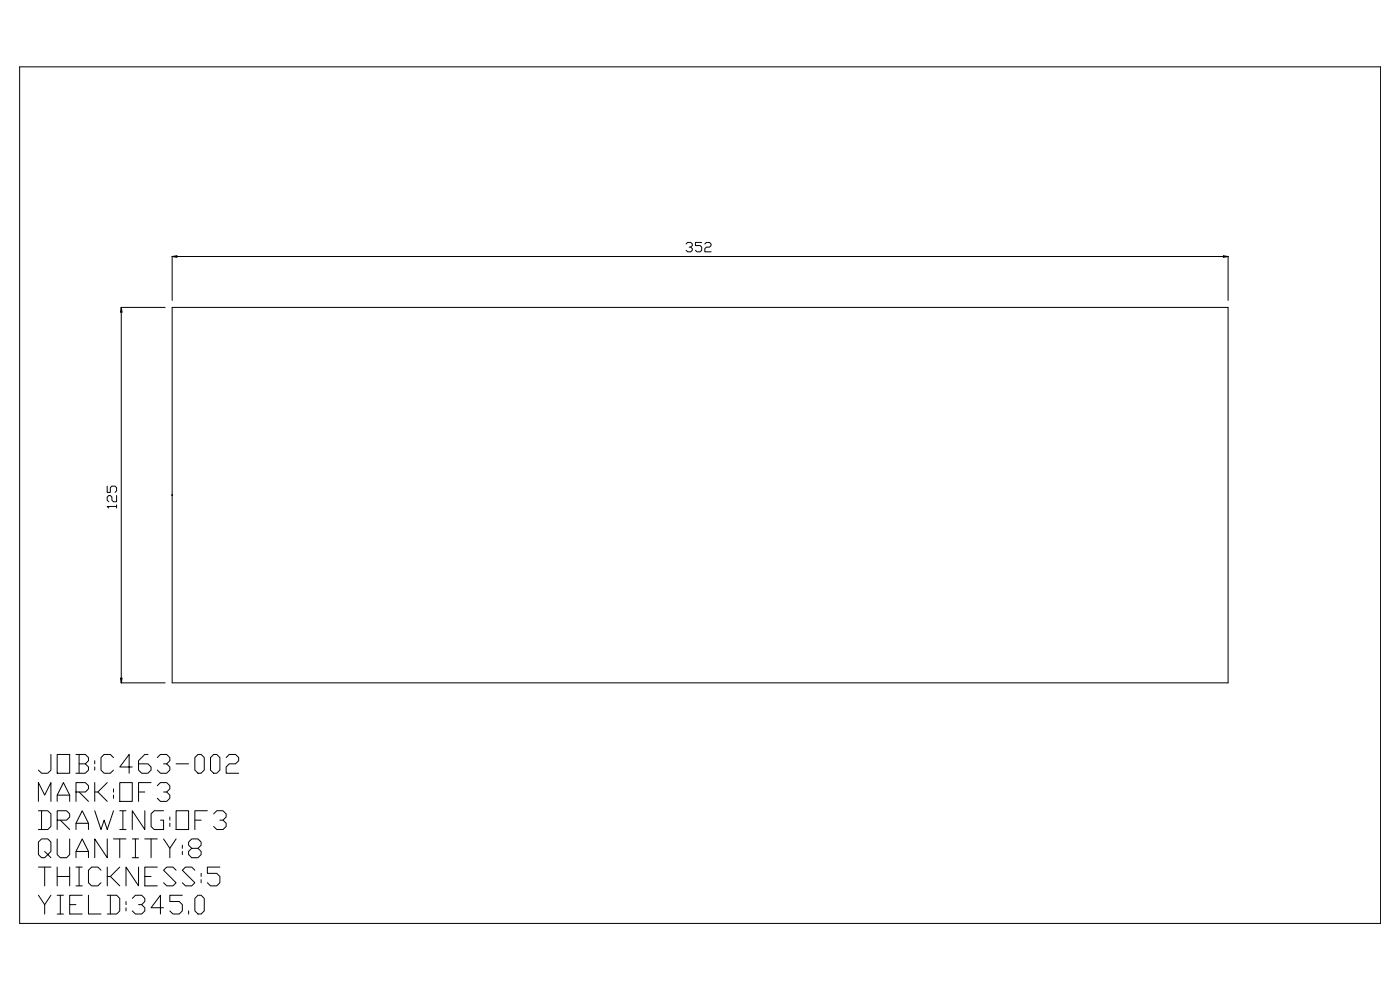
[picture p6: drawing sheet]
<svg xmlns="http://www.w3.org/2000/svg" width="420mm" height="297mm" viewBox="0 0 420 297" stroke-linecap="round" stroke-linejoin="round" font-family="sans-serif">
<g fill="none" stroke="#000" stroke-width=".3">
<path d="M5.9 20h408.1v256.9h-408.1zM51.6 76.9v13.2M51.6 76.9h316.7M51.6 76.9l1.4-.2v.5zM205.7 73.2l.5-.5h.9l.5 .5v.4l-.5 .5h-.4M207.1 74.1l.5 .5v.4l-.5 .5h-.9l-.5-.5M210.4 72.7h-1.8v.9h1.4l.4 .5v.9l-.4 .5h-1l-.4-.5M211.4 73.2l.4-.5h1l.4 .5v.4l-.4 .5h-1l-.4 .5v.9h1.8M366.9 76.7l1.4 .2-1.4 .3zM368.3 76.9v13.2M36.3 92.2h13.2M36.4 92.2v112.6"/>
<path d="M36.4 92.2l.2 1.4h-.5zM51.6 92.2h316.7v112.6h-316.7zM32.1 145.8v1.8h1v-1.4l.5-.4h.9l.5 .4v1l-.5 .4M35 151.9h-2.9l.5 .4M35 148.6v1.9h-1l-.4-.5v-.9l-.5-.5h-.5l-.5 .5v.9l.5 .5M35 151.4v.9M51.5 148.5h.2M51.7 148.5h-.1M36.1 203.4h.5l-.2 1.4zM36.3 204.8h13.2M15.3 226.2v4.7l-1 1h-1.8l-1-1M17.1 226.2h3.8v5.7h-3.8z"/>
<path d="M17.1 238.4h3.8M22.8 237.5h2.8l.9-1v-.9l-.9-.9h-2.8v5.6M22.8 226.2h2.8l.9 1v.9l-.9 .9M23.7 229h1.9l.9 1v.9l-.9 1h-2.8M23.7 226.2v5.7M23.7 237.5l2.8 2.8M28.4 228.1v.9M28.4 230v.9M28.4 234.7v5.6M29.3 237.5l2.9 2.8M32.2 234.7l-2.9 2.8h-.9M34 227.2l-.9-1h-1.9l-.9 1v3.7l.9 1h1.9l.9-1"/>
<path d="M34 236.5v1M34 238.4v1M35.9 234.7h3.8v5.6h-3.8zM39.7 230h-3.8l2.8-3.8v5.7M41.5 237.5h1.9M44.4 226.2h-1l-1.9 1.9v2.8l1 1h1.9l.9-1v-.9l-.9-1h-2.9M45.3 234.7h-3.8v5.6M47.2 235.6l.9-.9h1.9l.9 .9v.9l-.9 1h-.9M47.2 227.2l.9-1h1.9l.9 1v.9l-.9 .9h-.9M50 237.5l.9 .9v1l-.9 .9h-1.9l-.9-.9M50 229l.9 1v.9l-.9 1h-1.9l-.9-1M52.8 229h3.8"/>
<path d="M58.4 227.2l1-1h.9l1 1v3.7l-1 1h-.9l-1-1zM63.1 227.2l1-1h.9l.9 1v3.7l-.9 1h-.9l-1-1zM67.8 227.2l1-1h1.8l1 1v.9l-1 .9h-1.8l-1 1v1.9h3.8M11.5 243.1h2.8l1 1v3.7l-1 .9h-2.8M11.5 240.3v-5.6l1.9 3.7 1.9-3.7v5.6M12.5 243.1v5.6M13.4 255.3l.9 1-.9 .9h-.9l-1-.9v-3.8l1-.9h1.8l1 .9v2.8l-1 1 1 .9M17.1 251.6v4.7l1 .9h1.9l.9-.9v-4.7M17.1 245.9h2.9l.9-.9v-.9l-.9-1h-2.9v5.6M17.1 240.3v-1.9l1.9-3.7 1.9 3.7v1.9M18.1 245.9l2.8 2.8M22.8 257.2v-1.9l1.9-3.7 1.8 3.7v1.9"/>
<path d="M22.8 248.7v-1.8l1.9-3.8 1.8 3.8v1.8M22.8 255.3h3.7M22.8 246.9h3.7M28.4 243.1l1.9 5.6 .9-2.8 1 2.8 1.8-5.6M32.2 251.6v5.6l-3.8-5.6v5.6M34 251.6h3.8M35.9 251.6v5.6M35.9 243.1h1.9M35.9 248.7h1.9M36.9 243.1v5.6M39.7 251.6h1.8M39.7 257.2h1.8"/>
<path d="M40.6 251.6v5.6M43.4 243.1v5.6l-3.7-5.6v5.6M43.4 251.6h3.8M45.3 251.6v5.6M49.1 251.6l1.8 2.8v2.8M49.1 243.1h-2.9l-.9 1v3.7l.9 .9h2.9v-2.8h-1M50.9 245v.9M50.9 246.9v.9M52.8 243.1h3.8v5.6h-3.8zM52.8 251.6l-1.9 2.8M54.7 253.4v1M54.7 255.3v1"/>
<path d="M57.5 254.4l-.9-1v-.9l.9-.9h1.9l.9 .9v.9l-.9 1h-1.9l-.9 .9v1l.9 .9h1.9l.9-.9v-1l-.9-.9M58.4 245.9h1.9M62.2 243.1h-3.8v5.6M64.1 244.1l.9-1h1.9l.9 1v.9l-.9 .9h-1M66.9 245.9l.9 1v.9l-.9 .9h-1.9l-.9-.9M11.5 268.4l1.9 2.9v2.8M11.5 260h3.8M13.4 260v5.6M15.3 268.4l-1.9 2.9M17.1 268.4h1.9M17.1 274.1h1.9M17.1 260v5.6"/>
<path d="M17.1 262.8h3.8M18.1 268.4v5.7M20.9 271.3h1.9M20.9 260v5.6M22.8 260h1.9M22.8 265.6h1.9M23.7 260v5.6M24.7 268.4h-3.8v5.7h3.8M26.5 268.4v5.7h3.8M30.3 260.9l-1-.9h-1.8l-1 .9v3.8l1 .9h1.8l1-.9M32.2 268.4h2.8l.9 1v3.7l-.9 1h-2.8M32.2 260v5.6"/>
<path d="M33.1 268.4v5.7M33.1 262.8l2.8 2.8M35.9 260l-2.8 2.8h-.9M37.8 270.3v1M37.8 272.2v.9M39.7 269.4l.9-1h1.9l.9 1v.9l-.9 1h-1M41.5 260v5.6l-3.7-5.6v5.6M42.5 271.3l.9 .9v.9l-.9 1h-1.9l-.9-1M43.4 262.8h1.9M47.2 260h-3.8v5.6h3.8M49.1 272.2h-3.8l2.8-3.8v5.7M52.8 260.9l-.9-.9h-1.9l-.9 .9 3.7 3.8-.9 .9h-1.9l-.9-.9"/>
<path d="M54.7 268.4h-3.8v1.9h2.8l1 1v1.8l-1 1h-1.8l-1-1M56.6 273.1v1M58.4 269.4l1-1h.9l1 1v3.7l-1 1h-.9l-1-1zM58.4 260.9l-.9-.9h-1.9l-.9 .9 3.7 3.8-.9 .9h-1.9l-.9-.9M60.3 261.9v.9M60.3 263.8v.9M65.9 260h-3.7v1.9h2.8l.9 .9v1.9l-.9 .9h-1.9l-.9-.9"/>
<circle cx="51.6" cy="148.5" r=".09"/>
</g>
</svg>
